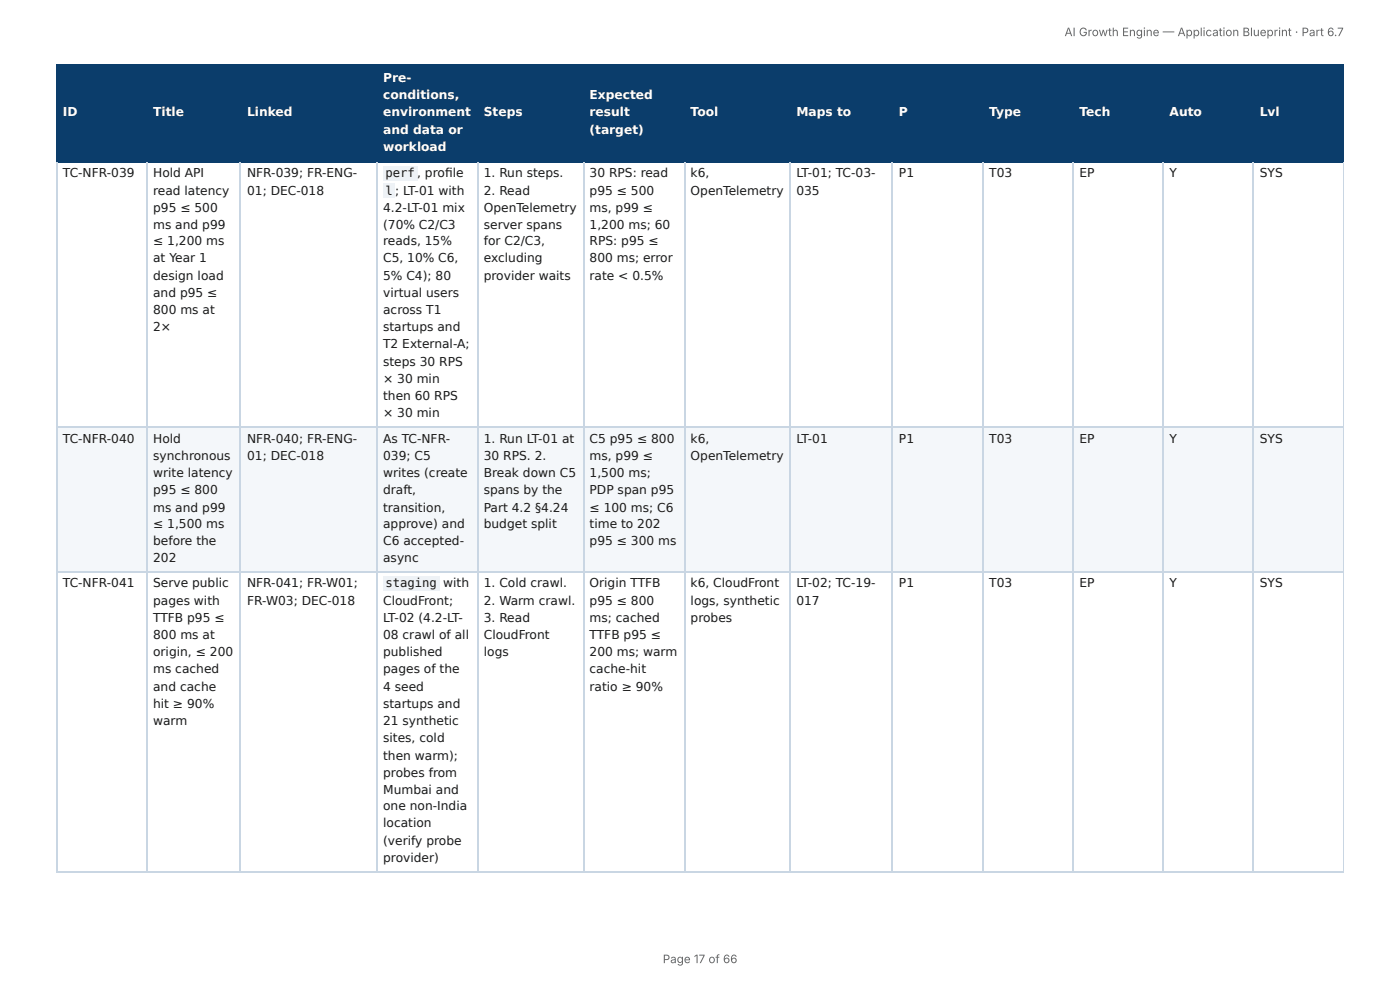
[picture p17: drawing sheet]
<svg xmlns="http://www.w3.org/2000/svg" width="297mm" height="210mm" viewBox="0 0 297 210" stroke-linecap="round" stroke-linejoin="round" font-family="sans-serif">
<defs><g id="words">
<g font-size="2.6" fill="#fff">
<text x="81.4" y="17.4">Pre-</text>
<text x="81.4" y="21.1">conditions,</text>
<text x="125.2" y="21.1">Expected</text>
<text x="13.4" y="24.7">ID</text>
<text x="32.5" y="24.7">Title</text>
<text x="52.5" y="24.7">Linked</text>
<text x="81.4" y="24.7">environment</text>
<text x="81.4" y="28.4">and data or</text>
<text x="102.8" y="24.7">Steps</text>
<text x="125.2" y="24.7">result</text>
<text x="125.2" y="28.4">(target)</text>
<text x="146.7" y="24.7">Tool</text>
<text x="169.1" y="24.7">Maps to</text>
<text x="190.9" y="24.7">P</text>
<text x="210.1" y="24.7">Type</text>
<text x="229.3" y="24.7">Tech</text>
<text x="248.4" y="24.7">Auto</text>
<text x="267.6" y="24.7">Lvl</text>
<text x="81.4" y="32">workload</text>
</g>
<g font-size="2.6" fill="#1a1a1a">
<text x="13.4" y="37.7">TC-NFR-039</text>
<text x="32.5" y="37.7">Hold API</text>
<text x="32.5" y="41.3">read latency</text>
<text x="52.5" y="37.7">NFR-039; FR-ENG-</text>
<text x="52.5" y="41.3">01; DEC-018</text>
<text x="81.9" y="37.7">perf ,</text>
<text x="81.9" y="41.3">l</text>
<text x="83.9" y="41.3">; LT-01 with</text>
<text x="90.3" y="37.7">profi le</text>
<text x="102.8" y="37.7">1. Run steps.</text>
<text x="102.8" y="41.3">2. Read</text>
<text x="125.2" y="37.7">30 RPS: read</text>
<text x="125.2" y="41.3">p95 ≤ 500</text>
<text x="146.7" y="37.7">k6,</text>
<text x="146.7" y="41.3">OpenTelemetry</text>
<text x="169.1" y="37.7">LT-01; TC-03-</text>
<text x="169.1" y="41.3">035</text>
<text x="190.9" y="37.7">P1</text>
<text x="210.1" y="37.7">T03</text>
<text x="229.3" y="37.7">EP</text>
<text x="248.4" y="37.7">Y</text>
<text x="267.6" y="37.7">SYS</text>
<text x="32.5" y="45">p95 ≤ 500</text>
<text x="81.4" y="45">4.2-LT-01 mix</text>
<text x="102.8" y="45">OpenTelemetry</text>
<text x="125.2" y="45">ms, p99 ≤</text>
<text x="32.5" y="48.6">ms and p99</text>
<text x="32.5" y="52">≤ 1,200 ms</text>
<text x="81.4" y="48.6">(70% C2/C3</text>
<text x="81.4" y="52">reads, 15%</text>
<text x="102.8" y="48.6">server spans</text>
<text x="102.8" y="52">for C2/C3,</text>
<text x="125.2" y="48.6">1,200 ms; 60</text>
<text x="125.2" y="52">RPS: p95 ≤</text>
<text x="32.5" y="55.7">at Year 1</text>
<text x="32.5" y="59.4">design load</text>
<text x="81.4" y="55.7">C5, 10% C6,</text>
<text x="81.4" y="59.4">5% C4); 80</text>
<text x="102.8" y="55.7">excluding</text>
<text x="102.8" y="59.4">provider waits</text>
<text x="125.2" y="55.7">800 ms; error</text>
<text x="125.2" y="59.4">rate &lt; 0.5%</text>
<text x="32.5" y="63">and p95 ≤</text>
<text x="81.4" y="63">virtual users</text>
<text x="32.5" y="66.7">800 ms at</text>
<text x="32.5" y="70.3">2×</text>
<text x="81.4" y="66.7">across T1</text>
<text x="81.4" y="70.3">startups and</text>
<text x="81.4" y="74">T2 External-A;</text>
<text x="81.4" y="77.7">steps 30 RPS</text>
<text x="81.4" y="81.3">× 30 min</text>
<text x="81.4" y="85">then 60 RPS</text>
<text x="81.4" y="88.6">× 30 min</text>
<text x="13.4" y="94">TC-NFR-040</text>
<text x="32.5" y="94">Hold</text>
<text x="52.5" y="94">NFR-040; FR-ENG-</text>
<text x="81.4" y="94">As TC-NFR-</text>
<text x="102.8" y="94">1. Run LT-01 at</text>
<text x="125.2" y="94">C5 p95 ≤ 800</text>
<text x="146.7" y="94">k6,</text>
<text x="169.1" y="94">LT-01</text>
<text x="190.9" y="94">P1</text>
<text x="210.1" y="94">T03</text>
<text x="229.3" y="94">EP</text>
<text x="248.4" y="94">Y</text>
<text x="267.6" y="94">SYS</text>
<text x="32.5" y="97.6">synchronous</text>
<text x="32.5" y="101.3">write latency</text>
<text x="52.5" y="97.6">01; DEC-018</text>
<text x="81.4" y="97.6">039; C5</text>
<text x="81.4" y="101.3">writes (create</text>
<text x="102.8" y="97.6">30 RPS. 2.</text>
<text x="102.8" y="101.3">Break down C5</text>
<text x="125.2" y="97.6">ms, p99 ≤</text>
<text x="125.2" y="101.3">1,500 ms;</text>
<text x="146.7" y="97.6">OpenTelemetry</text>
<text x="32.5" y="105">p95 ≤ 800</text>
<text x="81.4" y="105">draft,</text>
<text x="102.8" y="105">spans by the</text>
<text x="125.2" y="105">PDP span p95</text>
<text x="32.5" y="108.6">ms and p99</text>
<text x="32.5" y="112">≤ 1,500 ms</text>
<text x="81.4" y="108.6">transition,</text>
<text x="81.4" y="112">approve) and</text>
<text x="102.8" y="108.6">Part 4.2 §4.24</text>
<text x="102.8" y="112">budget split</text>
<text x="125.2" y="108.6">≤ 100 ms; C6</text>
<text x="125.2" y="112">time to 202</text>
<text x="32.5" y="115.7">before the</text>
<text x="32.5" y="119.4">202</text>
<text x="81.4" y="115.7">C6 accepted-</text>
<text x="81.4" y="119.4">async</text>
<text x="125.2" y="115.7">p95 ≤ 300 ms</text>
<text x="13.4" y="124.7">TC-NFR-041</text>
<text x="32.5" y="124.7">Serve public</text>
<text x="52.5" y="124.7">NFR-041; FR-W01;</text>
<text x="81.9" y="124.7">staging</text>
<text x="94.1" y="124.7">with</text>
<text x="102.8" y="124.7">1. Cold crawl.</text>
<text x="125.2" y="124.7">Origin TTFB</text>
<text x="146.7" y="124.7">k6, CloudFront</text>
<text x="169.1" y="124.7">LT-02; TC-19-</text>
<text x="190.9" y="124.7">P1</text>
<text x="210.1" y="124.7">T03</text>
<text x="229.3" y="124.7">EP</text>
<text x="248.4" y="124.7">Y</text>
<text x="267.6" y="124.7">SYS</text>
<text x="32.5" y="128.4">pages with</text>
<text x="52.5" y="128.4">FR-W03; DEC-018</text>
<text x="81.4" y="128.4">CloudFront;</text>
<text x="102.8" y="128.4">2. Warm crawl.</text>
<text x="125.2" y="128.4">p95 ≤ 800</text>
<text x="146.7" y="128.4">logs, synthetic</text>
<text x="169.1" y="128.4">017</text>
<text x="32.5" y="132">TTFB p95 ≤</text>
<text x="32.5" y="135.7">800 ms at</text>
<text x="81.4" y="132">LT-02 (4.2-LT-</text>
<text x="81.4" y="135.7">08 crawl of all</text>
<text x="102.8" y="132">3. Read</text>
<text x="102.8" y="135.7">CloudFront</text>
<text x="125.2" y="132">ms; cached</text>
<text x="125.2" y="135.7">TTFB p95 ≤</text>
<text x="146.7" y="132">probes</text>
<text x="32.5" y="139.3">origin, ≤ 200</text>
<text x="32.5" y="143">ms cached</text>
<text x="81.4" y="139.3">published</text>
<text x="81.4" y="143">pages of the</text>
<text x="102.8" y="139.3">logs</text>
<text x="125.2" y="139.3">200 ms; warm</text>
<text x="125.2" y="143">cache-hit</text>
<text x="32.5" y="146.7">and cache</text>
<text x="81.4" y="146.7">4 seed</text>
<text x="125.2" y="146.7">ratio ≥ 90%</text>
<text x="32.5" y="150.3">hit ≥ 90%</text>
<text x="32.5" y="154">warm</text>
<text x="81.4" y="150.3">startups and</text>
<text x="81.4" y="154">21 synthetic</text>
<text x="81.4" y="157.6">sites, cold</text>
<text x="81.4" y="161.3">then warm);</text>
<text x="81.4" y="165">probes from</text>
<text x="81.4" y="168.6">Mumbai and</text>
<text x="81.4" y="172">one non-India</text>
<text x="81.4" y="175.7">location</text>
<text x="81.4" y="179.3">(verify probe</text>
<text x="81.4" y="183">provider)</text>
</g>
<g font-size="2.5" fill="#666">
<text x="226.1" y="7.7">AI Growth Engine — Application Blueprint · Part 6.7</text>
<text x="140.8" y="204.5">Page 17 of 66</text>
</g>
</g></defs>
<g fill="#0b3d6b">
<path d="M12.2 14h19v20.2h-19z"/>
<path d="M31.2 14h20v20.2h-20z"/>
<path d="M51.2 14h28.7v20.2h-28.7z"/>
<path d="M79.9 14h21.5v20.2h-21.5z"/>
<path d="M101.4 14h22.4v20.2h-22.4z"/>
<path d="M123.8 14h21.5v20.2h-21.5z"/>
<path d="M145.3 14h22.4v20.2h-22.4z"/>
<path d="M167.7 14h22v20.2h-22z"/>
<path d="M189.7 14h19v20.2h-19z"/>
<path d="M208.7 14h19.3v20.2h-19.3z"/>
<path d="M228 14h19v20.2h-19z"/>
<path d="M247 14h19.3v20.2h-19.3z"/>
<path d="M266.3 14h19.1v20.2h-19.1z"/>
</g>
<g fill="#f4f7fa">
<path d="M12.2 90.6h19v30.9h-19z"/>
<path d="M31.2 90.6h20v30.9h-20z"/>
<path d="M51.2 90.6h28.7v30.9h-28.7z"/>
<path d="M79.9 90.6h21.5v30.9h-21.5z"/>
<path d="M101.4 90.6h22.4v30.9h-22.4z"/>
<path d="M123.8 90.6h21.5v30.9h-21.5z"/>
<path d="M145.3 90.6h22.4v30.9h-22.4z"/>
<path d="M167.7 90.6h22v30.9h-22z"/>
<path d="M189.7 90.6h19v30.9h-19z"/>
<path d="M208.7 90.6h19.3v30.9h-19.3z"/>
<path d="M228 90.6h19v30.9h-19z"/>
<path d="M247 90.6h19.3v30.9h-19.3z"/>
<path d="M266.3 90.6h19.1v30.9h-19.1z"/>
</g>
<g fill="none" stroke="#0b3d6b" stroke-width=".24">
<path d="M11.9 13.9h273.5M12 13.8v20.7M31.3 13.8v20.7M51 13.8v20.7M80.1 13.8v20.7M101.5 13.8v20.7M124 13.8v20.7M145.4 13.8v20.7M167.9 13.8v20.7M189.6 13.8v20.7M208.8 13.8v20.7M227.8 13.8v20.7"/>
<path d="M247.1 13.8v20.7M266.1 13.8v20.7M11.9 34.4h273.5"/>
</g>
<path d="M285.3 13.8v20.7" fill="none" stroke="#0b3d6b" stroke-width=".21"/>
<g fill="none" stroke="#c9d6e3" stroke-width=".24">
<path d="M12 34.5v150.7M31.3 34.5v150.7M51 34.5v150.7M80.1 34.5v150.7M101.5 34.5v150.7M124 34.5v150.7M145.4 34.5v150.7M167.9 34.5v150.7M189.6 34.5v150.7M208.8 34.5v150.7M227.8 34.5v150.7M247.1 34.5v150.7"/>
<path d="M266.1 34.5v150.7M11.9 90.7h273.5M11.9 121.4h273.5M11.9 185.1h273.5"/>
</g>
<path d="M285.3 34.5v150.7" fill="none" stroke="#c9d6e3" stroke-width=".21"/>
<g fill="#eef2f6">
<path d="M81.4 35.2h7.3v3.2h-7.3z"/>
<path d="M81.4 38.9h2.4v3.1h-2.4z"/>
<path d="M81.4 122.3h12v3.1h-12z"/>
</g>
<use href="#words"/>
</svg>
